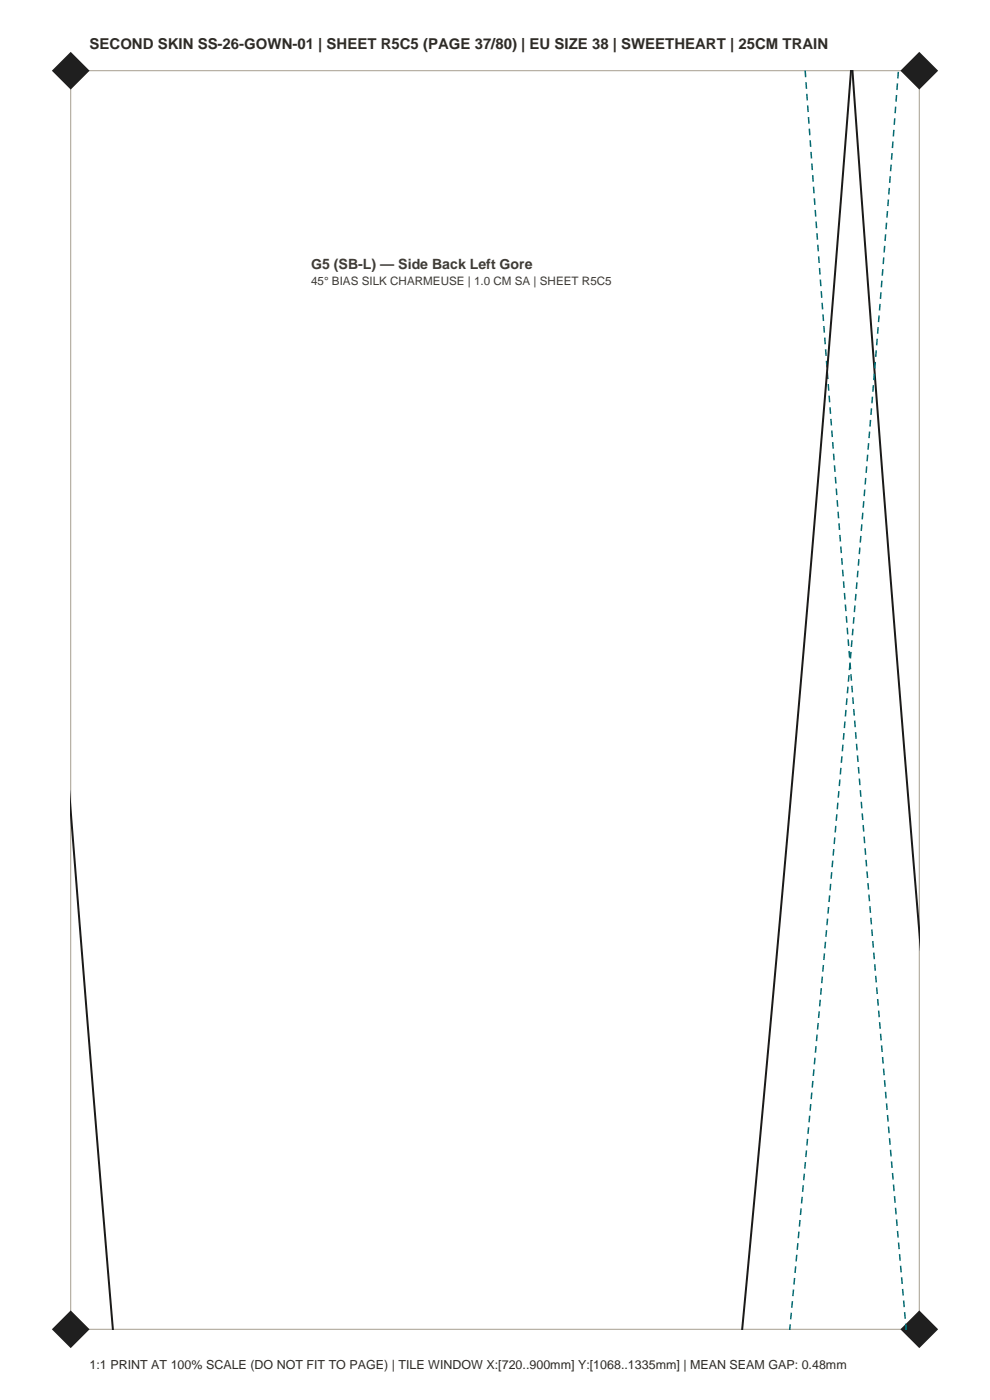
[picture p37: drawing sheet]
<svg xmlns="http://www.w3.org/2000/svg" width="210mm" height="297mm" viewBox="0 0 210 297" stroke-linecap="round" stroke-linejoin="round" font-family="sans-serif">
<defs><g id="words">
<text font-size="3.2" fill="#2e2b26" x="19" y="10.5">SECOND SKIN SS-26-GOWN-01 | SHEET R5C5 (PAGE 37/80) | EU SIZE 38 | SWEETHEART | 25CM TRAIN</text>
<text font-size="3" fill="#403b33" x="66" y="57">G5 (SB-L) — Side Back Left Gore</text>
<text font-size="2.6" fill="#2e2b26" x="19" y="290.5">1:1 PRINT AT 100% SCALE (DO NOT FIT TO PAGE) | TILE WINDOW X:[720..900mm] Y:[1068..1335mm] | MEAN SEAM GAP: 0.48mm</text>
<text font-size="2.5" fill="#403b33" x="66" y="60.5">45° BIAS SILK CHARMEUSE | 1.0 CM SA | SHEET R5C5</text>
</g></defs>
<path d="M15 15h180v267h-180z" fill="none" stroke="#a69e8f" stroke-width=".21"/>
<g fill="#1f1f1f">
<path d="M11 282l4-4 4 4-4 4z" fill-rule="evenodd"/>
<path d="M191 282l4-4 4 4-4 4z" fill-rule="evenodd"/>
<path d="M11 15l4-4 4 4-4 4z" fill-rule="evenodd"/>
<path d="M191 15l4-4 4 4-4 4z" fill-rule="evenodd"/>
</g>
<path d="M180.5 14.9l-5.2 65.6-4.8 57.2-6.8 76.2-6.3 68.2M180.8 14.9l6.4 85.3 7.9 98M15 171.4l8.9 110.7" fill="none" stroke="#1a1a1a" stroke-width=".42"/>
<path d="M170.8 14.9l4.9 66.2 4.6 59.7 6.6 79.5 5.3 61.8M167.5 282.1l6.2-66.8 6.7-76.3 4.9-57.2 5.3-66.9" fill="none" stroke="#036970" stroke-width=".32" stroke-dasharray="1.4 1.1" stroke-linecap="butt"/>
<use href="#words"/>
</svg>
